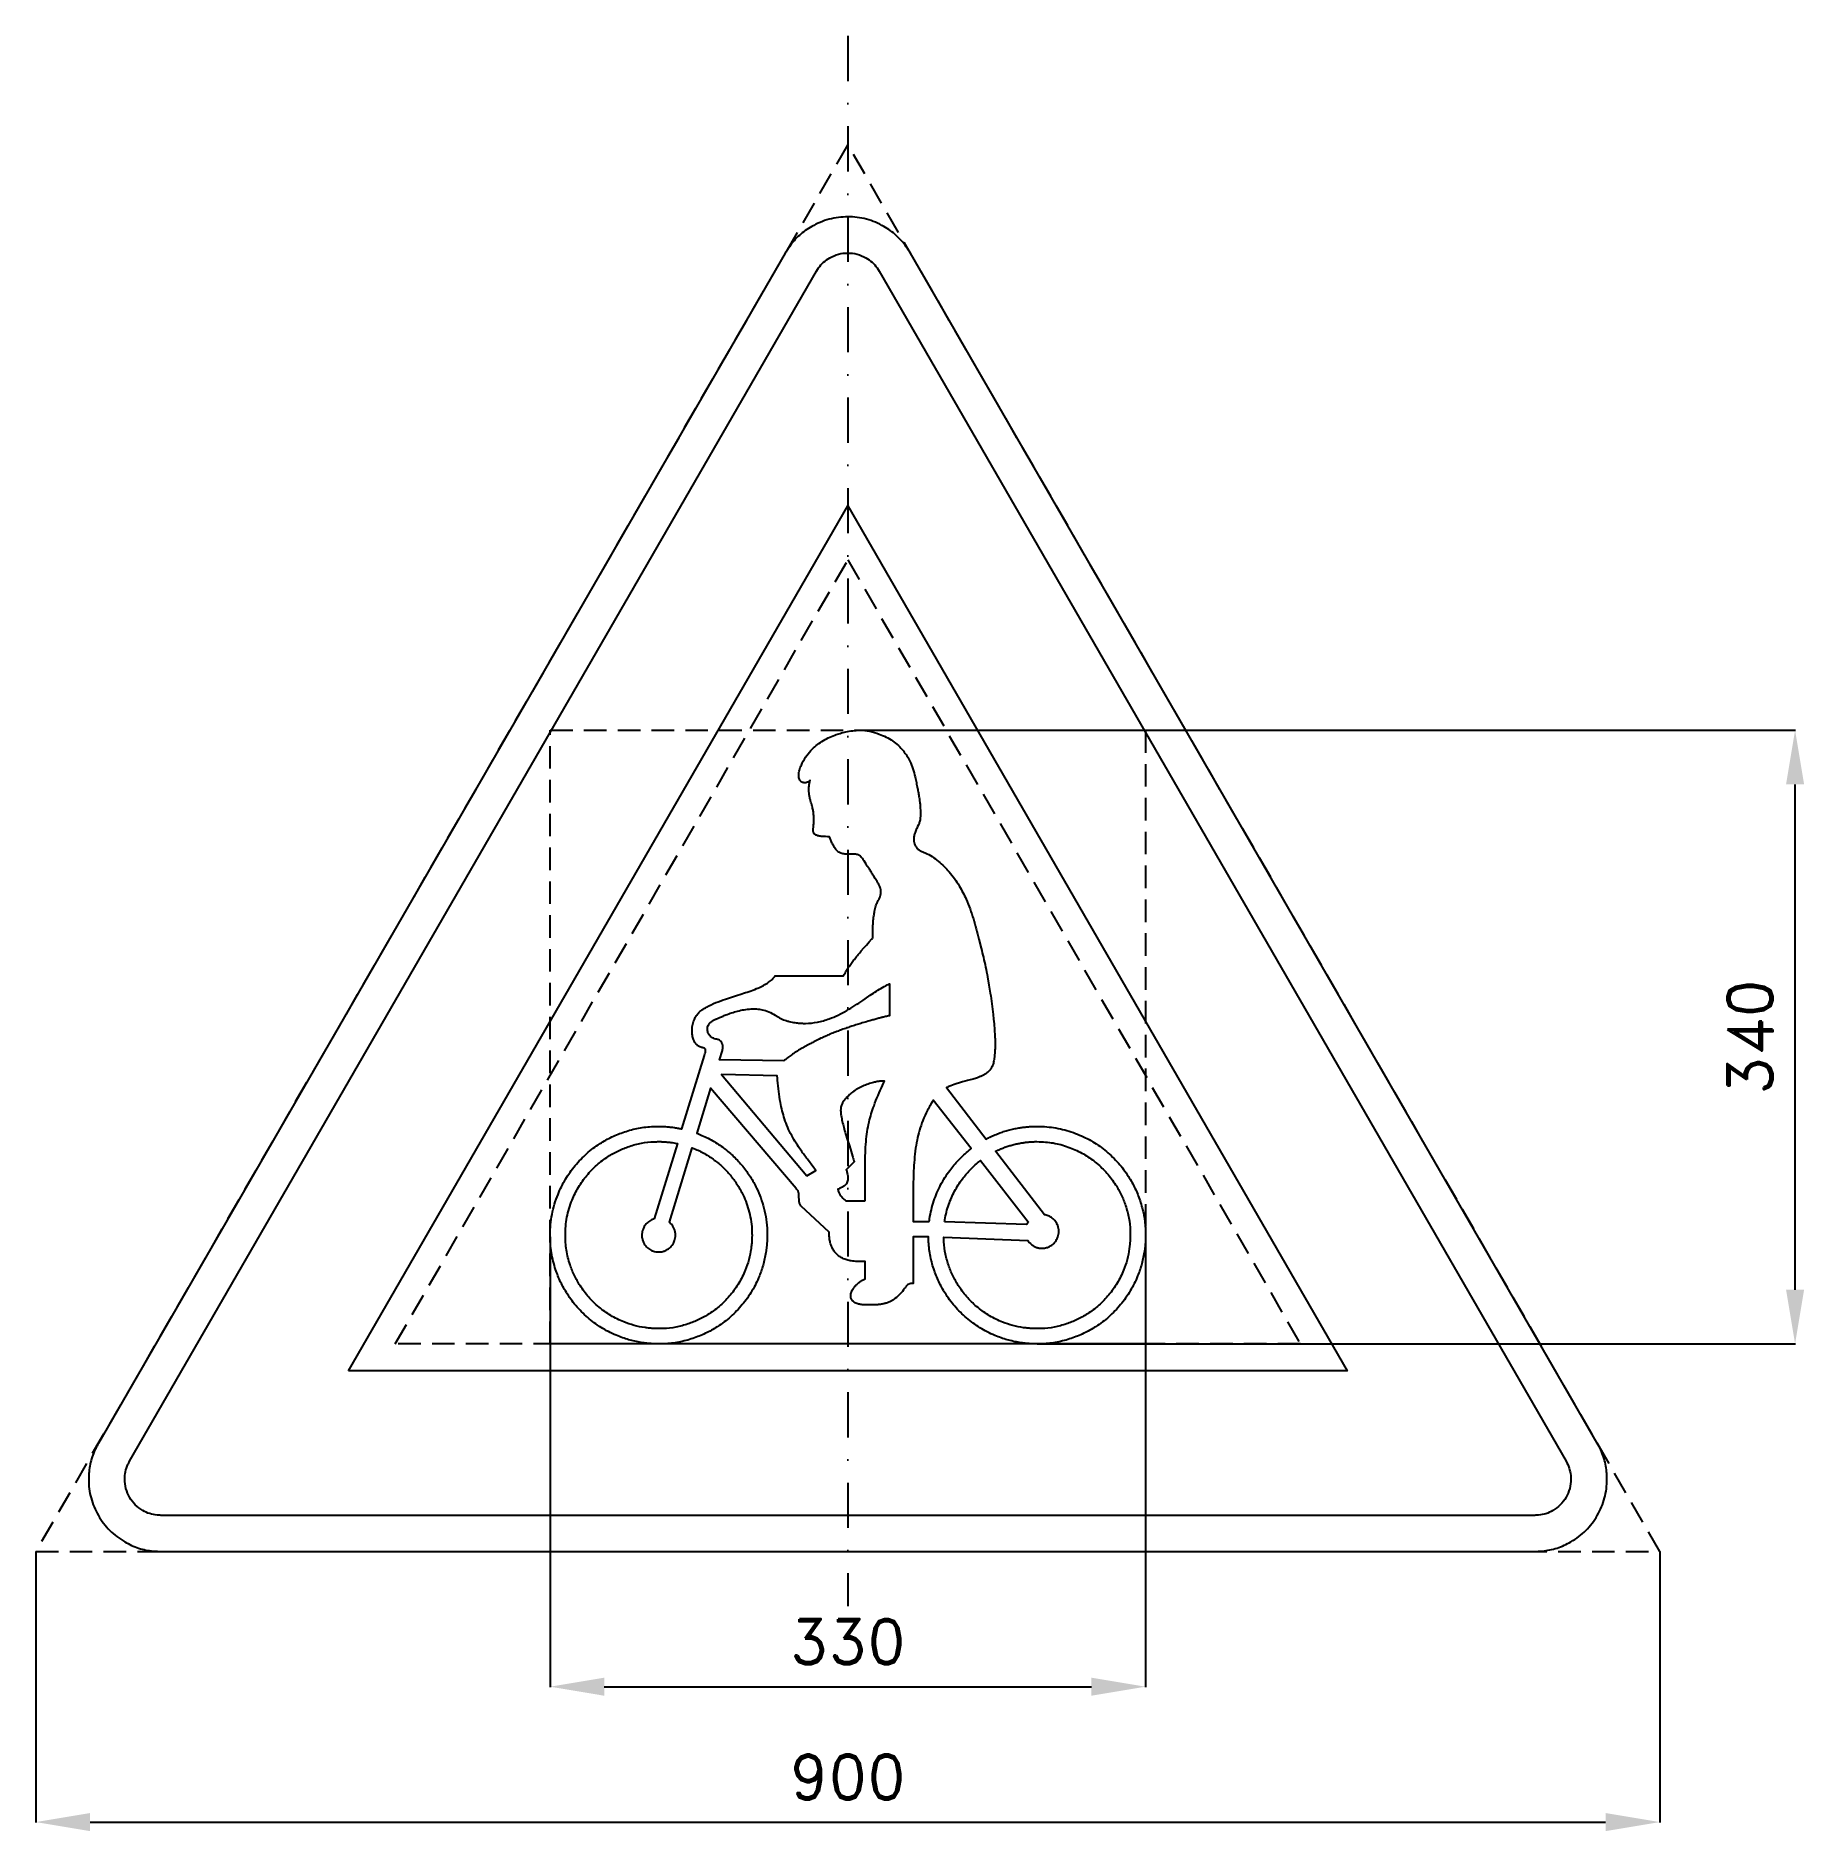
# Model space of a CAD drawing. Header units: millimetres. Extents: x -29 to 951, y -155 to 840.
import ezdxf

# ---------------------------------------------------------------- set-up
doc = ezdxf.new("R2010")
doc.units = ezdxf.units.MM
doc.header["$LTSCALE"] = 5
doc.linetypes.add('ČERCHOVANÁX2', pattern=[2, 1, -0.5, 0, -0.5])
doc.linetypes.add('ČÁRKOVANÁX2', pattern=[1.5, 1, -0.5])
doc.layers.add('Kóty', color=2, linetype='Continuous')
doc.layers.add('Značka', color=7, linetype='Continuous')
doc.styles.get("Standard").update_dxf_attribs({"font": 'romand.shx', "height": 25})
doc.dimstyles.get("Standard").update_dxf_attribs({"dimtxt": 25, "dimasz": 30, "dimexe": 0.18, "dimexo": 0.0625, "dimgap": 12.5, "dimtad": 1, "dimdec": 0, "dimzin": 0, "dimdsep": 46, "dimtxsty": 'Standard', "dimcen": 0.09, "dimadec": 0, "dimazin": 0, "dimtfac": 1, "dimtdec": 0, "dimtofl": 0, "dimtmove": 0, "dimatfit": 3, "dimfxl": 1, "dimtolj": 1, "dimtzin": 0, "dimarcsym": 0})

msp = doc.modelspace()

# ---------------------------------------------------------------- blocks, each defined once
blk = doc.blocks.new('*D0')
at = {"layer": 'Defpoints', "color": 0, "transparency": 16777216}
for p in [(255.72, 174.39), (585.7, 174.51), (585.7, -74.94)]:
    blk.add_point(p, dxfattribs=at)
at = {"layer": 'Kóty', "color": 0, "lineweight": -2, "transparency": 16777216}
for p, q in [((255.72, 174.32), (255.72, -75.12)), ((585.7, 174.45), (585.7, -75.12)), ((285.72, -74.94), (555.7, -74.94))]:
    blk.add_line(p, q, dxfattribs=at)
at = {"layer": 'Kóty', "color": 0, "transparency": 16777216}
for points in [[(285.72, -69.94), (285.72, -79.94), (255.72, -74.94)], [(555.7, -69.94), (555.7, -79.94), (585.7, -74.94)]]:
    blk.add_solid(points, dxfattribs=at)
at = {"layer": 'Kóty', "color": 0, "transparency": 16777216, "insert": (420.71, -49.94), "char_height": 25, "attachment_point": 5}
blk.add_mtext('\\A1;330', dxfattribs=at)
blk = doc.blocks.new('*D1')
at = {"layer": 'Defpoints', "color": 0, "transparency": 16777216}
for p in [(-29.28, 0.06), (870.72, 0.06), (870.72, -149.94)]:
    blk.add_point(p, dxfattribs=at)
at = {"layer": 'Kóty', "color": 0, "lineweight": -2, "transparency": 16777216}
for p, q in [((-29.28, 0), (-29.28, -150.12)), ((870.72, 0), (870.72, -150.12)), ((0.72, -149.94), (840.72, -149.94))]:
    blk.add_line(p, q, dxfattribs=at)
at = {"layer": 'Kóty', "color": 0, "transparency": 16777216}
for points in [[(0.72, -144.94), (0.72, -154.94), (-29.28, -149.94)], [(840.72, -144.94), (840.72, -154.94), (870.72, -149.94)]]:
    blk.add_solid(points, dxfattribs=at)
at = {"layer": 'Kóty', "color": 0, "transparency": 16777216, "insert": (420.72, -124.94), "char_height": 25, "attachment_point": 5}
blk.add_mtext('\\A1;900', dxfattribs=at)
blk = doc.blocks.new('*D2')
at = {"layer": 'Defpoints', "color": 0, "transparency": 16777216}
for p in [(426.79, 455), (945.72, 455), (525.55, 115)]:
    blk.add_point(p, dxfattribs=at)
at = {"layer": 'Kóty', "color": 0, "lineweight": -2, "transparency": 16777216}
for p, q in [((426.86, 455), (945.9, 455)), ((945.72, 145), (945.72, 425)), ((525.62, 115), (945.9, 115))]:
    blk.add_line(p, q, dxfattribs=at)
at = {"layer": 'Kóty', "color": 0, "transparency": 16777216}
for points in [[(940.72, 425), (950.72, 425), (945.72, 455)], [(940.72, 145), (950.72, 145), (945.72, 115)]]:
    blk.add_solid(points, dxfattribs=at)
at = {"layer": 'Kóty', "color": 0, "transparency": 16777216, "insert": (920.72, 285), "char_height": 25, "attachment_point": 5, "rotation": 90}
blk.add_mtext('\\A1;340', dxfattribs=at)

# ---------------------------------------------------------------- dimensions: what is measured, and where the dimension line sits
at = {"layer": 'Kóty'}
dim = msp.add_linear_dim(base=(945.72, 455), p1=(525.55, 115), p2=(426.79, 455), angle=90, dimstyle='Standard', dxfattribs=at)
dim.commit()
dim.dimension.update_dxf_attribs({"geometry": '*D2', "text_midpoint": (920.72, 285)})
for base, p1, p2, picture, middle in [((585.7, -74.94), (255.72, 174.39), (585.7, 174.51), '*D0', (420.71, -49.94)), ((870.72, -149.94), (-29.28, 0.06), (870.72, 0.06), '*D1', (420.72, -124.94))]:
    dim = msp.add_linear_dim(base=base, p1=p1, p2=p2, dimstyle='Standard', dxfattribs=at)
    dim.commit()
    dim.dimension.update_dxf_attribs({"geometry": picture, "text_midpoint": middle})

# ---------------------------------------------------------------- linework, layer by layer
at = {"layer": 'Značka', "color": 6, "linetype": 'ČERCHOVANÁX2', "lineweight": 25, "ltscale": 5}
msp.add_line((420.72, 839.71), (420.72, -30.29), dxfattribs=at)
at = {"layer": 'Značka', "color": 6, "linetype": 'ČÁRKOVANÁX2', "ltscale": 2.5}
for points in [[(870.72, 0.06), (420.72, 779.48), (-29.28, 0.06)], [(169.9, 115), (420.72, 549.42), (671.53, 115)]]:
    msp.add_lwpolyline(points, close=True, dxfattribs=at)
at = {"layer": 'Značka', "color": 5}
for points in [[(836.08, 60), (455.36, 719.42), (454.24, 721.19, 0.010748), (453.08, 722.93, 0.055773), (447.54, 729.17, 0.055979), (440.72, 734.06, 0.069561), (431.09, 738.14, 0.069791), (420.72, 739.42, 0.069502), (410.36, 738.12, 0.067732), (400.72, 734.06, 0.055944), (393.86, 729.2, 0.061133), (388.36, 722.93, 0.012257), (387.19, 721.2), (386.08, 719.42), (5.36, 60, 0.003576), (4.38, 58.15, 0.010722), (3.46, 56.27, 0.055711), (0.83, 48.35, 0.055985), (0, 40, 0.069591), (1.29, 29.62, 0.069767), (5.36, 20, 0.069481), (11.67, 11.68, 0.067775), (20, 5.36, 0.055964), (27.65, 1.85, 0.061097), (35.82, 0.22, 0.01224), (37.91, 0.07, 0.004081), (40, 0), (801.43, 0, 0.003581), (803.53, 0.08, 0.010743), (805.62, 0.22, 0.055797), (813.79, 1.9, 0.055991), (821.43, 5.36, 0.069582), (829.78, 11.66, 0.069787), (836.08, 20, 0.069497), (840.13, 29.62, 0.067792), (841.43, 40, 0.055928), (840.65, 48.37, 0.060939), (837.98, 56.27), (837.06, 58.15), (836.08, 60)], [(525.55, 235.51), (527.04, 235.49, -0.004776), (528.52, 235.44, -0.043309), (538.5, 234.16, -0.045822), (548.1, 231.14, -0.042868), (556.45, 227.03, -0.040654), (564, 221.6, -0.039745), (570.66, 215.18, -0.040816), (576.21, 207.78, -0.033055), (579.86, 201.25, -0.031681), (582.65, 194.3, -0.035592), (584.75, 186.37, -0.039764), (585.65, 178.23), (585.69, 176.74), (585.72, 175.26), (585.69, 173.77), (585.65, 172.28), (585.44, 169.35), (585.08, 166.44, -0.030237), (583.64, 159.44, -0.031629), (581.35, 152.67, -0.041533), (577.25, 144.33, -0.040811), (571.83, 136.75, -0.040424), (565.42, 130.07, -0.040914), (558.03, 124.53, -0.03297), (551.51, 120.87, -0.031758), (544.57, 118.07, -0.035722), (536.65, 115.96, -0.039875), (528.52, 115.07, -0.005786), (527.04, 115.03, -0.001929), (525.55, 115), (524.08, 115.03, -0.005306), (522.61, 115.07, -0.013484), (519.71, 115.28, -0.012584), (516.83, 115.63, -0.030046), (509.9, 117.04, -0.031416), (503.2, 119.3, -0.04126), (494.92, 123.34, -0.040486), (487.4, 128.67, -0.040067), (480.74, 134.99, -0.040484), (475.2, 142.28, -0.032577), (471.52, 148.7, -0.031353), (468.68, 155.56, -0.035245), (466.5, 163.38, -0.039374), (465.51, 171.4), (465.44, 172.87), (465.4, 174.34), (456.85, 174.34), (456.85, 148.5), (456.78, 148.5), (456.71, 148.5, 0.015237), (456.23, 148.48, 0.019124), (455.75, 148.42, 0.020712), (455.31, 148.34, 0.023458), (454.89, 148.22, 0.026005), (454.49, 148.07, 0.030417), (454.11, 147.87), (453.82, 147.69), (453.56, 147.48), (453.3, 147.21), (453.07, 146.92), (453.04, 146.87), (453, 146.81), (452.86, 146.62), (452.72, 146.44), (452.45, 146.08), (452.17, 145.73), (451.55, 144.92), (450.93, 144.12), (450.15, 143.18), (449.34, 142.28), (448.51, 141.45, -0.019715), (447.62, 140.68), (446.81, 140.07), (445.97, 139.49, -0.01623), (444.7, 138.69, -0.033929), (443.36, 138.03, -0.020141), (442.62, 137.74, -0.014908), (441.85, 137.51, -0.011461), (441.06, 137.31, -0.008923), (440.25, 137.14, -0.008378), (439.36, 136.98, -0.008308), (438.46, 136.86, -0.006703), (437.72, 136.77, -0.006495), (436.98, 136.7, -0.007762), (436.2, 136.66, -0.009924), (435.42, 136.63), (435.29, 136.63), (435.15, 136.63), (430.63, 136.63), (430.08, 136.64), (429.54, 136.66, -0.031626), (427.62, 136.85, -0.051107), (425.76, 137.35, -0.040193), (424.75, 137.8, -0.052588), (423.84, 138.43, -0.041752), (423.31, 138.95, -0.047264), (422.88, 139.55, -0.046095), (422.58, 140.18, -0.044624), (422.4, 140.85, -0.042691), (422.33, 141.57), (422.37, 142.29, -0.042237), (422.56, 143.26, -0.033957), (422.91, 144.19, -0.037957), (423.54, 145.39, -0.031014), (424.33, 146.5, -0.029322), (425.35, 147.65, -0.024925), (426.5, 148.68, -0.027973), (427.98, 149.79, -0.029848), (429.57, 150.71), (429.97, 150.91), (430.38, 151.11), (430.38, 160.67), (429.86, 160.65, -0.001921), (429.34, 160.62, -0.021876), (425.98, 160.62, -0.033237), (422.63, 160.99, -0.033388), (420.17, 161.54, -0.042523), (417.82, 162.46, -0.041009), (416.01, 163.5, -0.046276), (414.41, 164.83, -0.04847), (413.02, 166.49, -0.044705), (411.96, 168.37, -0.028048), (411.4, 169.78, -0.02262), (410.98, 171.23, -0.028716), (410.55, 173.49, -0.026211), (410.37, 175.77), (410.36, 176.36), (410.35, 176.96), (394.85, 191.37), (394.78, 191.46), (394.71, 191.55, -0.047235), (394.31, 192.22, -0.04009), (394.02, 192.95, -0.03167), (393.83, 193.68), (393.72, 194.44), (393.66, 195.21), (393.62, 195.99), (393.61, 196.59), (393.6, 197.2), (393.58, 197.9), (393.51, 198.6), (393.45, 198.93), (393.36, 199.24), (393.26, 199.5), (393.13, 199.75), (392.98, 200), (392.82, 200.24), (392.67, 200.44), (392.51, 200.63), (392.33, 200.85), (392.15, 201.06), (392.11, 201.09), (392.08, 201.13), (344.62, 256.63), (336.97, 231.7), (337.99, 231.3), (339, 230.89, -0.032843), (345.82, 227.56, -0.034212), (352.13, 223.34, -0.032566), (357.61, 218.7, -0.031251), (362.46, 213.4, -0.031118), (366.7, 207.56, -0.032064), (370.18, 201.24, -0.025979), (372.46, 195.84, -0.024783), (374.17, 190.23, -0.027815), (375.46, 183.95, -0.031005), (376, 177.57), (376.03, 176.41), (376.05, 175.26), (376.02, 173.77), (375.98, 172.28, -0.013562), (375.77, 169.35, -0.012655), (375.41, 166.44, -0.030228), (373.97, 159.44, -0.031616), (371.68, 152.67, -0.041536), (367.58, 144.33, -0.040814), (362.16, 136.75, -0.040421), (355.75, 130.07, -0.040914), (348.36, 124.53, -0.032972), (341.84, 120.87, -0.031763), (334.9, 118.07, -0.035722), (326.98, 115.96, -0.039876), (318.86, 115.07, -0.005786), (317.37, 115.03, -0.001929), (315.88, 115, -0.001786), (314.4, 115.03, -0.005352), (312.91, 115.07, -0.013608), (309.99, 115.28, -0.012695), (307.08, 115.64, -0.030315), (300.09, 117.08, -0.031691), (293.33, 119.38, -0.041618), (285, 123.48, -0.040883), (277.44, 128.91, -0.040439), (270.77, 135.33, -0.040632), (265.23, 142.73, -0.032952), (261.56, 149.26, -0.032589), (258.79, 156.21, -0.041765), (256.46, 165.6, -0.041904), (255.72, 175.26, -0.05019), (256.76, 186.78, -0.051328), (260.09, 197.84, -0.041589), (264.19, 206.19, -0.040257), (269.61, 213.76, -0.039727), (276.02, 220.43, -0.040785), (283.41, 225.99, -0.033058), (289.92, 229.65, -0.031754), (296.87, 232.44, -0.035684), (304.79, 234.55, -0.039877), (312.91, 235.44, -0.005797), (314.4, 235.49, -0.00194), (315.88, 235.51), (316.08, 235.51), (316.28, 235.51), (316.68, 235.51), (317.07, 235.5, -0.004117), (318.06, 235.47, -0.004322), (319.04, 235.43, -0.00579), (320.35, 235.35, -0.00573), (321.65, 235.24, -0.005683), (322.93, 235.1, -0.005758), (324.21, 234.94, -0.004504), (325.23, 234.78, -0.004328), (326.25, 234.62, -0.004752), (327.31, 234.42, -0.0053), (328.38, 234.2), (328.57, 234.16), (328.75, 234.12), (341.24, 274.82), (341.27, 274.94), (341.31, 275.05), (341.54, 275.77, 0.012578), (341.75, 276.5), (341.85, 276.93, 0.029741), (341.91, 277.37), (341.91, 277.64, 0.041495), (341.89, 277.91), (341.84, 278.1, 0.04541), (341.76, 278.28, 0.047085), (341.64, 278.44, 0.042505), (341.5, 278.58, 0.04157), (341.32, 278.72, 0.030098), (341.12, 278.83), (340.91, 278.92), (340.7, 278.99, 0.019543), (340.36, 279.07), (340.03, 279.14, -0.069716), (338.39, 279.73, -0.077854), (336.99, 280.77, -0.070659), (335.96, 282.08, -0.045707), (335.24, 283.61, -0.04897), (334.58, 285.99, -0.044249), (334.37, 288.44, -0.050527), (334.62, 291.42, -0.050432), (335.47, 294.3, -0.040523), (336.41, 296.28, -0.049029), (337.68, 298.05, -0.059605), (339.88, 300.05, -0.031966), (342.44, 301.63, -0.030394), (347.61, 304.09, -0.015374), (352.96, 306.05, -0.004311), (357.42, 307.52, -0.000273), (361.89, 308.96, 0.005548), (366.03, 310.32, 0.013376), (370.11, 311.85, 0.020269), (373.26, 313.23, 0.034232), (376.22, 314.95, 0.017519), (377.33, 315.74, 0.019699), (378.38, 316.61, 0.020288), (379.2, 317.39, 0.026624), (379.93, 318.25), (380.22, 318.62), (380.49, 319.01), (418.32, 319.01), (418.5, 319.34), (418.68, 319.68, -0.014782), (420.06, 322.03, -0.012617), (421.56, 324.31, -0.010136), (423.11, 326.47, -0.00785), (424.74, 328.57, -0.006007), (426.44, 330.67, -0.004431), (428.19, 332.73), (429.61, 334.36), (431.05, 335.99), (432.56, 337.69), (434.08, 339.4), (434.34, 339.7), (434.61, 340), (434.6, 340.33), (434.59, 340.66), (434.58, 341.31), (434.57, 341.95), (434.57, 343.48), (434.59, 345, -0.006604), (434.65, 346.86, -0.00781), (434.76, 348.72, -0.008299), (434.91, 350.43, -0.009458), (435.13, 352.13, -0.007849), (435.33, 353.41, -0.008284), (435.57, 354.68, -0.010361), (435.92, 356.21, -0.010359), (436.33, 357.73), (436.51, 358.31, -0.017175), (436.71, 358.88), (436.92, 359.35), (437.14, 359.81), (437.38, 360.27), (437.62, 360.73), (437.81, 361.09), (438, 361.46), (438.23, 361.91), (438.44, 362.37, 0.023776), (438.66, 362.98, 0.020713), (438.83, 363.6, 0.01745), (438.94, 364.19, 0.016357), (439.02, 364.79, 0.016398), (439.06, 365.4, 0.01724), (439.06, 366.01), (439.03, 366.47, 0.025049), (438.96, 366.93, 0.027749), (438.84, 367.44), (438.66, 367.94, 0.03465), (437.87, 369.6, 0.010669), (436.94, 371.19), (435.94, 372.84), (434.94, 374.47, 0.004128), (433.81, 376.25, 0.003849), (432.66, 378.01), (431.71, 379.43, -0.007804), (430.79, 380.87), (429.72, 382.61, 0.026668), (428.57, 384.3, 0.022267), (428.14, 384.83, 0.041309), (427.65, 385.29, 0.036192), (427.22, 385.59, 0.030573), (426.75, 385.83, 0.026658), (426.26, 386.02, 0.024075), (425.76, 386.16, 0.016993), (425.35, 386.24, 0.013841), (424.93, 386.3, 0.012715), (424.47, 386.33, 0.011553), (424.02, 386.35), (423.93, 386.35), (423.85, 386.35), (423.55, 386.35), (423.25, 386.35), (422.67, 386.35), (422.1, 386.34, -0.003755), (420.84, 386.34, -0.012365), (419.58, 386.37, -0.02288), (418.44, 386.47, -0.039224), (417.33, 386.7, -0.039854), (416.45, 387.03, -0.042812), (415.64, 387.49, -0.045047), (414.81, 388.17, -0.033378), (414.1, 388.96, -0.031238), (413.29, 390.11, -0.019981), (412.61, 391.32, -0.018293), (411.73, 393.18, -0.012628), (410.98, 395.08), (410.8, 395.54), (410.63, 396), (410.42, 396.01), (410.21, 396.01), (409.79, 396.02), (409.37, 396.03), (408.33, 396.05, -0.004944), (407.29, 396.08, -0.01445), (406.01, 396.17, -0.027401), (404.75, 396.36, -0.026251), (404, 396.54, -0.038289), (403.28, 396.82, -0.039033), (402.77, 397.11, -0.051901), (402.32, 397.48, -0.05573), (401.96, 397.93, -0.054635), (401.71, 398.45, -0.03917), (401.59, 398.86, -0.034179), (401.52, 399.29, -0.036489), (401.52, 399.95, -0.012389), (401.58, 400.6), (401.65, 401.23, 0.004834), (401.71, 401.85, 0.007631), (401.77, 402.68, 0.005305), (401.8, 403.51, 0.004228), (401.83, 404.36, 0.004053), (401.84, 405.21, 0.004061), (401.83, 406.05, 0.00439), (401.82, 406.89), (401.8, 407.3), (401.79, 407.71), (401.77, 408.25, 0.007629), (401.74, 408.8, 0.031458), (401.45, 410.81, 0.01892), (400.97, 412.8, 0.005295), (400.51, 414.37, -0.004975), (400.06, 415.95, -0.014027), (399.63, 417.63, -0.02091), (399.33, 419.33, -0.021411), (399.18, 420.89, -0.020112), (399.15, 422.46, -0.024168), (399.28, 424.46, -0.022927), (399.6, 426.43, -0.003295), (399.68, 426.82), (399.76, 427.22), (399.68, 427.11, -0.01183), (399.58, 427, -0.030251), (399.37, 426.8, -0.024896), (399.14, 426.62, -0.03396), (398.74, 426.38, -0.030122), (398.31, 426.19, -0.061292), (397.36, 425.94, -0.069082), (396.37, 425.95, -0.060884), (395.61, 426.12, -0.069224), (394.93, 426.49, -0.074747), (394.31, 427.07, -0.064862), (393.87, 427.81, -0.071074), (393.55, 428.9, -0.043109), (393.49, 430.05, -0.06643), (393.92, 432.96, -0.038137), (394.96, 435.74, -0.042257), (397.26, 440, -0.046061), (400.26, 443.76, -0.036478), (403.14, 446.47, -0.030808), (406.36, 448.77, -0.028067), (409.83, 450.73, -0.027516), (413.49, 452.29, -0.019853), (416.51, 453.28, -0.015647), (419.6, 454.06, -0.02291), (423.46, 454.76, -0.0362), (427.35, 455, -0.05267), (432.78, 454.41, -0.038633), (438.06, 452.84, -0.028814), (441.93, 451.2, -0.036708), (445.53, 449.07, -0.038525), (448.72, 446.53, -0.037478), (451.5, 443.53, -0.030749), (453.47, 440.78, -0.03061), (455.1, 437.82, -0.034621), (456.79, 433.56, -0.020632), (458, 429.13, -0.007713), (458.7, 425.97, -0.003466), (459.34, 422.8, -0.002739), (459.82, 420.25, -0.0061), (460.26, 417.68, -0.009995), (460.61, 415.21, -0.015277), (460.84, 412.73, -0.010787), (460.92, 410.81, -0.004513), (460.94, 408.89, -0.019889), (460.88, 406.54, -0.058394), (460.47, 404.27, -0.02429), (460.18, 403.42, -0.013442), (459.83, 402.6), (459.37, 401.61), (458.9, 400.63, 0.00974), (458.4, 399.52, 0.01228), (457.95, 398.38, 0.015503), (457.64, 397.47, 0.025223), (457.4, 396.53, 0.033777), (457.25, 395.44, 0.033258), (457.25, 394.34, 0.045147), (457.46, 392.87, 0.04734), (457.93, 391.46, 0.03078), (458.31, 390.69, 0.036264), (458.79, 389.98, 0.033548), (459.29, 389.41, 0.031059), (459.87, 388.9, 0.029042), (460.56, 388.43, 0.021936), (461.28, 388.03), (461.79, 387.78), (462.29, 387.56), (462.98, 387.29), (463.67, 387.01, -0.047689), (467.48, 384.97, -0.030658), (470.95, 382.35, -0.022099), (474.06, 379.55, -0.022022), (476.9, 376.5, -0.023146), (479.81, 372.79, -0.020098), (482.41, 368.83, -0.016657), (484.48, 365.18, -0.016739), (486.3, 361.39, -0.019591), (488.46, 355.98, -0.01221), (490.28, 350.43, -0.007114), (491.89, 344.9, -0.004401), (493.37, 339.33), (494.65, 334.27, -0.00408), (495.85, 329.19, -0.004851), (497.04, 323.79, -0.004957), (498.12, 318.37), (498.94, 313.84), (499.69, 309.3, -0.005826), (500.56, 303.44, -0.007262), (501.27, 297.57), (501.53, 294.95), (501.77, 292.32), (502.02, 289.05), (502.21, 285.77, -0.008756), (502.33, 282.17, -0.012913), (502.3, 278.57, -0.012214), (502.15, 275.9, -0.013744), (501.86, 273.22, -0.031371), (501.38, 270.56, -0.069262), (500.39, 268.09, -0.052887), (499.38, 266.64, -0.044183), (498.11, 265.4, -0.03201), (496.87, 264.5, -0.024523), (495.55, 263.75, -0.019482), (494.11, 263.08, -0.015001), (492.62, 262.5, -0.009304), (491.39, 262.08, -0.007113), (490.15, 261.71, -0.005379), (488.61, 261.28), (487.06, 260.88), (485.7, 260.52), (484.34, 260.15), (483.16, 259.81), (481.98, 259.46, 0.004718), (480.79, 259.08, 0.005734), (479.6, 258.68), (478.66, 258.34), (477.72, 257.97, 0.006729), (476.73, 257.57, 0.008586), (475.77, 257.14), (475.6, 257.06), (475.43, 256.98), (497.38, 228.51), (497.76, 228.7), (498.14, 228.9, -0.013024), (500.85, 230.21, -0.013691), (503.63, 231.38, -0.013251), (506.35, 232.38, -0.012764), (509.11, 233.23, -0.012817), (511.95, 233.97, -0.013127), (514.82, 234.55, -0.010512), (517.16, 234.93, -0.009959), (519.52, 235.21, -0.011088), (522.08, 235.42, -0.012388), (524.64, 235.5), (525.1, 235.51), (525.55, 235.51)], [(347.96, 283.81), (347.72, 283.85), (347.48, 283.91, -0.053237), (346.25, 284.33, -0.057155), (345.13, 285.02, -0.052825), (344.28, 285.8, -0.053042), (343.61, 286.73, -0.046517), (343.19, 287.62, -0.049719), (342.94, 288.56, -0.051809), (342.88, 289.54, -0.053422), (343.02, 290.51, -0.056164), (343.38, 291.5, -0.051642), (343.94, 292.4, -0.038173), (344.51, 293.05, -0.031384), (345.17, 293.62, -0.028886), (345.92, 294.14, -0.027755), (346.72, 294.57, -0.007663), (347.03, 294.71), (347.34, 294.84), (347.61, 294.96), (347.89, 295.08), (348.52, 295.36), (349.15, 295.64, -0.004517), (351.11, 296.47, -0.006552), (353.09, 297.26, -0.014035), (356.33, 298.43, -0.017771), (359.64, 299.39, -0.023749), (363.33, 300.17, -0.028368), (367.07, 300.56, -0.029792), (370.15, 300.57, -0.040428), (373.18, 300.15, -0.050072), (376.93, 298.94, -0.033026), (380.45, 297.12), (382.03, 296.18, 0.018198), (383.63, 295.29, 0.02178), (385.07, 294.64, 0.017112), (386.56, 294.11, 0.016233), (388.2, 293.62, 0.016406), (389.86, 293.25, 0.013131), (391.36, 292.99, 0.009997), (392.87, 292.81, 0.013256), (395.03, 292.64, 0.015765), (397.2, 292.59, 0.048271), (403.9, 293.28, 0.040542), (410.39, 295.14, 0.026709), (415.37, 297.2, 0.019787), (420.12, 299.71, 0.012708), (424.61, 302.44, 0.006248), (429, 305.33), (432.34, 307.58, -0.003337), (435.7, 309.82, -0.010079), (439.09, 311.98, -0.019963), (442.61, 313.92), (443.21, 314.22), (443.82, 314.52), (443.82, 296.86), (443.76, 296.85), (443.69, 296.83), (443.2, 296.7), (442.71, 296.58), (442.18, 296.46), (441.65, 296.34), (441.11, 296.21), (440.57, 296.08), (440.15, 295.98), (439.74, 295.88), (439.35, 295.79), (438.95, 295.69), (438.89, 295.67), (438.83, 295.65), (438.74, 295.63), (438.65, 295.6), (438.48, 295.56), (438.3, 295.51), (437.86, 295.39), (437.41, 295.27), (436.82, 295.1), (436.23, 294.94), (435.64, 294.78), (435.05, 294.61), (434.58, 294.48), (434.11, 294.35), (433.52, 294.18), (432.93, 294.02), (431.99, 293.75), (431.06, 293.48), (430.28, 293.25), (429.5, 293.03), (428.72, 292.8), (427.94, 292.56), (427.31, 292.38), (426.69, 292.19), (425.92, 291.95), (425.14, 291.71), (424.37, 291.46), (423.6, 291.22), (422.96, 291.01), (422.32, 290.8), (421.68, 290.59), (421.04, 290.38), (420.53, 290.21), (420.02, 290.03), (419.39, 289.81), (418.75, 289.59), (417.99, 289.32), (417.23, 289.05), (416.6, 288.82), (415.97, 288.58), (415.34, 288.35), (414.71, 288.11), (414.2, 287.91), (413.7, 287.72), (413.07, 287.47), (412.45, 287.22), (411.63, 286.89), (410.82, 286.56), (410.15, 286.28), (409.48, 285.99), (408.81, 285.7), (408.14, 285.41), (407.6, 285.17), (407.07, 284.93), (406.41, 284.62), (405.75, 284.31), (404.9, 283.91), (404.05, 283.5), (403.34, 283.15), (402.64, 282.79), (401.94, 282.44), (401.25, 282.07), (400.69, 281.78), (400.14, 281.48), (399.45, 281.11), (398.76, 280.73), (397.08, 279.8, 0.003533), (395.41, 278.85, 0.004165), (394.07, 278.07, 0.005247), (392.75, 277.26, 0.00624), (391.43, 276.42, 0.007018), (390.14, 275.54, 0.006111), (389.07, 274.78, 0.00582), (388.02, 273.99, 0.006636), (386.85, 273.07, 0.007079), (385.7, 272.12), (385.49, 271.94), (385.28, 271.76), (349.54, 272.47), (351.2, 277.52), (351.23, 277.63), (351.25, 277.74, 0.022005), (351.4, 278.53, 0.027906), (351.47, 279.34, 0.032895), (351.45, 280.1, 0.040669), (351.33, 280.85, 0.042278), (351.12, 281.49, 0.049496), (350.8, 282.09, 0.04796), (350.4, 282.58, 0.044216), (349.92, 283, 0.05574), (349.14, 283.45, 0.047018), (348.28, 283.73), (348.12, 283.77), (347.96, 283.81)], [(398.07, 208.15), (402.94, 211.04), (402.38, 211.81), (401.81, 212.58), (398.28, 217.34, -0.00692), (394.82, 222.14, -0.01231), (392.08, 226.22, -0.019493), (389.6, 230.46, -0.023336), (387.42, 234.97, -0.023229), (385.67, 239.66, -0.019386), (384.38, 244.16, -0.014624), (383.4, 248.74, -0.014723), (382.43, 254.87, -0.011582), (381.78, 261.05), (381.67, 262.32), (381.57, 263.58), (350.62, 264.22), (398.07, 208.15)], [(430.38, 194.18), (430.37, 195.68), (430.37, 197.17), (430.33, 205.88, -0.00293), (430.32, 214.59, -0.007081), (430.42, 220.85, -0.014438), (430.79, 227.1, -0.017512), (431.43, 232.56, -0.020952), (432.49, 237.95, -0.017383), (433.72, 242.49, -0.013219), (435.23, 246.95, -0.012623), (437.46, 252.65, -0.008853), (439.93, 258.24), (440.46, 259.38), (440.99, 260.52), (440.67, 260.54), (440.36, 260.56, 0.016144), (439.67, 260.57, 0.011932), (438.98, 260.53, 0.025992), (436.97, 260.3, 0.020096), (434.99, 259.87, 0.025602), (431.97, 258.97, 0.023124), (429.05, 257.78, 0.024895), (426.11, 256.28, 0.029392), (423.36, 254.48, 0.030708), (421.19, 252.7, 0.036947), (419.27, 250.63, 0.047489), (417.8, 248.49, 0.078127), (416.92, 246.11, 0.066554), (416.75, 243.83, 0.029352), (417.02, 241.52, 0.016047), (417.66, 238.24, 0.010554), (418.46, 235.03, 0.00689), (419.49, 231.42), (420.59, 227.82), (421.56, 224.74), (422.55, 221.67), (423.37, 219.1, -0.010989), (424.12, 216.5), (424.2, 216.19), (424.28, 215.87), (419.86, 211.39), (419.97, 211.02), (420.08, 210.65, -0.023732), (420.5, 208.94, -0.04115), (420.7, 207.2, -0.029364), (420.7, 206.29, -0.037283), (420.57, 205.4), (420.41, 204.8), (420.18, 204.23), (419.91, 203.74), (419.57, 203.3), (419.21, 202.92), (418.8, 202.57, -0.024378), (418.28, 202.2, -0.017818), (417.72, 201.88), (417.24, 201.63), (416.76, 201.4), (416.12, 201.11), (415.49, 200.82), (415.35, 200.75), (415.21, 200.68), (415.23, 200.54), (415.26, 200.4), (415.32, 200.13), (415.4, 199.86), (415.62, 199.22), (415.91, 198.6), (416.34, 197.83), (416.84, 197.1), (417.36, 196.44), (417.92, 195.83), (418.33, 195.4), (418.76, 194.99), (419.15, 194.63), (419.54, 194.28), (419.6, 194.23), (419.66, 194.18), (430.38, 194.18)], [(465.86, 182.83), (465.96, 183.56), (466.06, 184.3, -0.022141), (467.02, 189.33, -0.023302), (468.44, 194.26, -0.021941), (470.12, 198.75, -0.021017), (472.17, 203.07, -0.020546), (474.52, 207.2, -0.021007), (477.2, 211.11, -0.016545), (479.54, 214.07, -0.015712), (482.06, 216.88, -0.017277), (484.92, 219.7, -0.019447), (487.97, 222.3), (488.53, 222.74), (489.09, 223.18), (468.05, 250.08), (467.56, 249.27), (467.08, 248.46, 0.020656), (464.16, 243.06, 0.026728), (461.77, 237.42, 0.025424), (460.04, 232.03, 0.021205), (458.82, 226.49, 0.018531), (457.9, 220.21, 0.01248), (457.37, 213.87, 0.007584), (457.08, 207.79, 0.004587), (456.94, 201.7), (456.86, 193.83), (456.85, 185.96), (456.85, 184.39), (456.85, 182.83), (465.86, 182.83)], [(321.84, 182.42), (334.48, 223.61), (335.35, 223.26), (336.21, 222.9, -0.032552), (341.99, 220.01, -0.033915), (347.35, 216.37, -0.032296), (352, 212.38, -0.030999), (356.1, 207.83, -0.030881), (359.7, 202.83, -0.031817), (362.65, 197.43, -0.025774), (364.57, 192.82, -0.024589), (366.03, 188.03, -0.027595), (367.12, 182.67, -0.030761), (367.58, 177.23), (367.6, 176.24), (367.61, 175.26), (367.59, 173.98), (367.55, 172.7, -0.013555), (367.37, 170.18, -0.012665), (367.06, 167.68, -0.030226), (365.83, 161.66, -0.031619), (363.86, 155.84, -0.041534), (360.33, 148.66, -0.040812), (355.67, 142.15, -0.040417), (350.16, 136.41, -0.04091), (343.8, 131.64, -0.032968), (338.2, 128.49, -0.03176), (332.23, 126.09, -0.03572), (325.42, 124.28, -0.039876), (318.44, 123.51, -0.005798), (317.16, 123.47, -0.001934), (315.88, 123.45), (314.6, 123.47, -0.005365), (313.33, 123.51, -0.01361), (310.82, 123.69, -0.012694), (308.31, 124, -0.030312), (302.31, 125.24, -0.031686), (296.49, 127.21, -0.041614), (289.33, 130.74, -0.040883), (282.83, 135.41, -0.040445), (277.09, 140.93, -0.040639), (272.33, 147.29, -0.032951), (269.18, 152.91, -0.032586), (266.79, 158.88, -0.041767), (264.79, 166.95, -0.041901), (264.15, 175.26, -0.050193), (265.05, 185.16, -0.051331), (267.91, 194.67, -0.041586), (271.44, 201.85, -0.04026), (276.09, 208.36, -0.039728), (281.61, 214.1, -0.040789), (287.96, 218.87, -0.03306), (293.56, 222.02, -0.03175), (299.53, 224.42, -0.035684), (306.34, 226.23, -0.039879), (313.33, 227, -0.005787), (314.61, 227.04, -0.001934), (315.88, 227.06), (316.04, 227.06), (316.2, 227.06), (316.52, 227.06), (316.84, 227.06, -0.003844), (317.64, 227.04, -0.004018), (318.43, 227, -0.005412), (319.48, 226.94, -0.005345), (320.53, 226.86, -0.00534), (321.56, 226.76, -0.005412), (322.6, 226.63), (323.42, 226.52), (324.24, 226.39), (325.1, 226.24), (325.96, 226.08), (326.11, 226.05), (326.27, 226.02), (313.45, 184.25), (313.27, 184.2), (313.1, 184.15, 0.035627), (311.91, 183.69, 0.037129), (310.81, 183.06, 0.035181), (309.85, 182.35, 0.033695), (308.99, 181.51, 0.033405), (308.24, 180.58, 0.034177), (307.62, 179.55, 0.027908), (307.22, 178.66, 0.02742), (306.91, 177.74, 0.035018), (306.66, 176.51, 0.034916), (306.58, 175.26, 0.049748), (306.74, 173.47, 0.051561), (307.25, 171.76, 0.041937), (307.89, 170.47, 0.040352), (308.73, 169.3, 0.039658), (309.72, 168.27, 0.04057), (310.86, 167.41, 0.033113), (311.87, 166.84, 0.032648), (312.94, 166.41, 0.041818), (314.39, 166.05, 0.042028), (315.88, 165.94, 0.050354), (317.66, 166.1, 0.051436), (319.37, 166.61, 0.041669), (320.66, 167.25, 0.040324), (321.83, 168.09, 0.03973), (322.86, 169.08, 0.040497), (323.72, 170.23, 0.033045), (324.28, 171.24, 0.032482), (324.71, 172.31, 0.041669), (325.07, 173.76, 0.042595), (325.19, 175.26, 0.029168), (325.14, 176.27, 0.028611), (324.97, 177.27, 0.023037), (324.76, 178.06, 0.023029), (324.48, 178.83, 0.022856), (324.14, 179.56, 0.023144), (323.73, 180.26), (323.37, 180.79), (322.97, 181.29), (322.51, 181.79, 0.021297), (322.02, 182.26), (321.93, 182.34), (321.84, 182.42)], [(525.55, 227.06), (526.83, 227.04, -0.004768), (528.11, 227, -0.043307), (536.68, 225.9, -0.045823), (544.94, 223.3, -0.042872), (552.12, 219.77, -0.040656), (558.61, 215.1, -0.039745), (564.34, 209.58, -0.04081), (569.1, 203.22, -0.033055), (572.25, 197.61, -0.031696), (574.64, 191.63, -0.035595), (576.45, 184.81, -0.039773), (577.22, 177.82), (577.26, 176.54), (577.28, 175.26), (577.26, 173.98), (577.22, 172.7), (577.04, 170.18), (576.73, 167.68, -0.030236), (575.5, 161.66, -0.031614), (573.53, 155.84, -0.041527), (570, 148.66, -0.040812), (565.34, 142.15, -0.040425), (559.83, 136.41, -0.040912), (553.47, 131.64, -0.032965), (547.87, 128.49, -0.031758), (541.9, 126.09, -0.035718), (535.09, 124.28, -0.039876), (528.11, 123.51, -0.005797), (526.83, 123.47, -0.001934), (525.55, 123.45), (524.29, 123.47, -0.005268), (523.03, 123.51, -0.01341), (520.55, 123.68, -0.012519), (518.09, 123.98, -0.029903), (512.16, 125.19, -0.031264), (506.42, 127.11, -0.041068), (499.32, 130.55, -0.040301), (492.87, 135.1, -0.039869), (487.16, 140.48, -0.040285), (482.39, 146.7, -0.032404), (479.21, 152.18, -0.031181), (476.75, 158.03, -0.035049), (474.85, 164.7, -0.039183), (473.95, 171.55), (473.89, 172.81), (473.84, 174.06), (520.54, 172.23), (520.61, 172.12), (520.69, 172), (521.27, 171.25), (521.93, 170.56), (522.62, 169.97), (523.36, 169.45, 0.025729), (524.16, 168.99, 0.026516), (524.99, 168.62, 0.021446), (525.7, 168.38, 0.020409), (526.42, 168.2, 0.022852), (527.22, 168.07, 0.025473), (528.03, 168.01), (528.18, 168.01), (528.32, 168.01), (528.55, 168.01, 0.005382), (528.78, 168.02, 0.013567), (529.24, 168.05, 0.012679), (529.69, 168.11, 0.0303), (530.77, 168.33, 0.031668), (531.81, 168.68, 0.041614), (533.1, 169.32, 0.040881), (534.27, 170.16, 0.040447), (535.3, 171.15, 0.040624), (536.16, 172.3, 0.032974), (536.72, 173.31, 0.032634), (537.15, 174.38, 0.041741), (537.51, 175.83, 0.041971), (537.63, 177.33, 0.045748), (537.5, 178.95, 0.046534), (537.07, 180.51, 0.037602), (536.54, 181.71, 0.036581), (535.84, 182.81, 0.036055), (535.01, 183.81, 0.036841), (534.05, 184.67, 0.029598), (533.19, 185.27, 0.028418), (532.27, 185.76, 0.031795), (531.23, 186.19, 0.035891), (530.14, 186.47), (529.94, 186.5), (529.74, 186.54), (502.63, 221.7), (502.94, 221.86), (503.25, 222.01, -0.012289), (505.47, 223.02, -0.012925), (507.75, 223.91, -0.012491), (509.97, 224.67, -0.012024), (512.22, 225.32, -0.012087), (514.53, 225.89, -0.012371), (516.86, 226.33, -0.009895), (518.76, 226.62, -0.009379), (520.67, 226.84, -0.010433), (522.74, 226.99, -0.011655), (524.81, 227.06), (525.18, 227.06), (525.55, 227.06)], [(474.34, 182.58), (474.43, 183.2), (474.53, 183.82, -0.021744), (475.4, 188.06, -0.022868), (476.65, 192.2, -0.021548), (478.11, 195.97, -0.020638), (479.89, 199.61, -0.02019), (481.9, 203.08, -0.020642), (484.19, 206.37, -0.016263), (486.18, 208.86, -0.015453), (488.33, 211.22, -0.017004), (490.75, 213.6, -0.01913), (493.34, 215.79), (493.81, 216.16), (494.29, 216.53), (520.73, 182.7), (520.71, 182.68), (520.7, 182.66), (520.59, 182.5), (520.48, 182.34), (520.39, 182.19), (520.3, 182.04), (520.21, 181.88), (520.12, 181.72), (520.05, 181.59), (519.99, 181.46), (519.92, 181.32), (519.85, 181.18), (519.84, 181.16), (519.83, 181.13), (474.34, 182.58)]]:
    msp.add_lwpolyline(points, format="xyb", dxfattribs=at)
at = {"layer": 'Značka', "color": 1}
msp.add_lwpolyline([(801.43, 20), (40, 20, -0.003586), (38.95, 20.04, -0.010756), (37.91, 20.11, -0.05582), (33.82, 20.95, -0.05597), (30, 22.68, -0.06955), (25.83, 25.83, -0.069786), (22.68, 30, -0.069503), (20.65, 34.81, -0.067814), (20, 40, -0.055933), (20.39, 44.19, -0.060881), (21.73, 48.13, -0.012187), (22.19, 49.07, -0.00406), (22.68, 50), (403.4, 709.42), (403.95, 710.31), (404.54, 711.18, -0.055851), (407.31, 714.3, -0.05603), (410.72, 716.74, -0.069574), (415.53, 718.78, -0.069723), (420.72, 719.42, -0.069439), (425.9, 718.77, -0.067755), (430.72, 716.74, -0.055971), (434.15, 714.31, -0.061159), (436.9, 711.18), (437.48, 710.31), (438.04, 709.42), (818.76, 50), (819.24, 49.07), (819.71, 48.13, -0.055637), (821.02, 44.18, -0.055928), (821.43, 40, -0.069571), (820.79, 34.81, -0.069825), (818.76, 30, -0.069532), (815.6, 25.84, -0.067733), (811.43, 22.68, -0.055923), (807.61, 20.93, -0.061121), (803.53, 20.11, -0.012253), (802.48, 20.04, -0.004086), (801.43, 20)], format="xyb", dxfattribs=at)
msp.add_lwpolyline([(143.92, 100), (420.72, 579.42), (697.51, 100), (143.92, 100)], dxfattribs=at)
at = {"layer": 'Značka', "color": 6, "linetype": 'ČÁRKOVANÁX2', "ltscale": 2.5}
msp.add_lwpolyline([(255.72, 115), (255.72, 455), (585.72, 455), (585.72, 115), (255.72, 115)], dxfattribs=at)

msp.set_redraw_order([(e.dxf.handle, doc.entitydb.next_handle()) for e in msp.query("TEXT MTEXT ATTDEF DIMENSION ARC_DIMENSION")])  # texts and dimensions are drawn at this point

doc.saveas('drawing.dxf')
